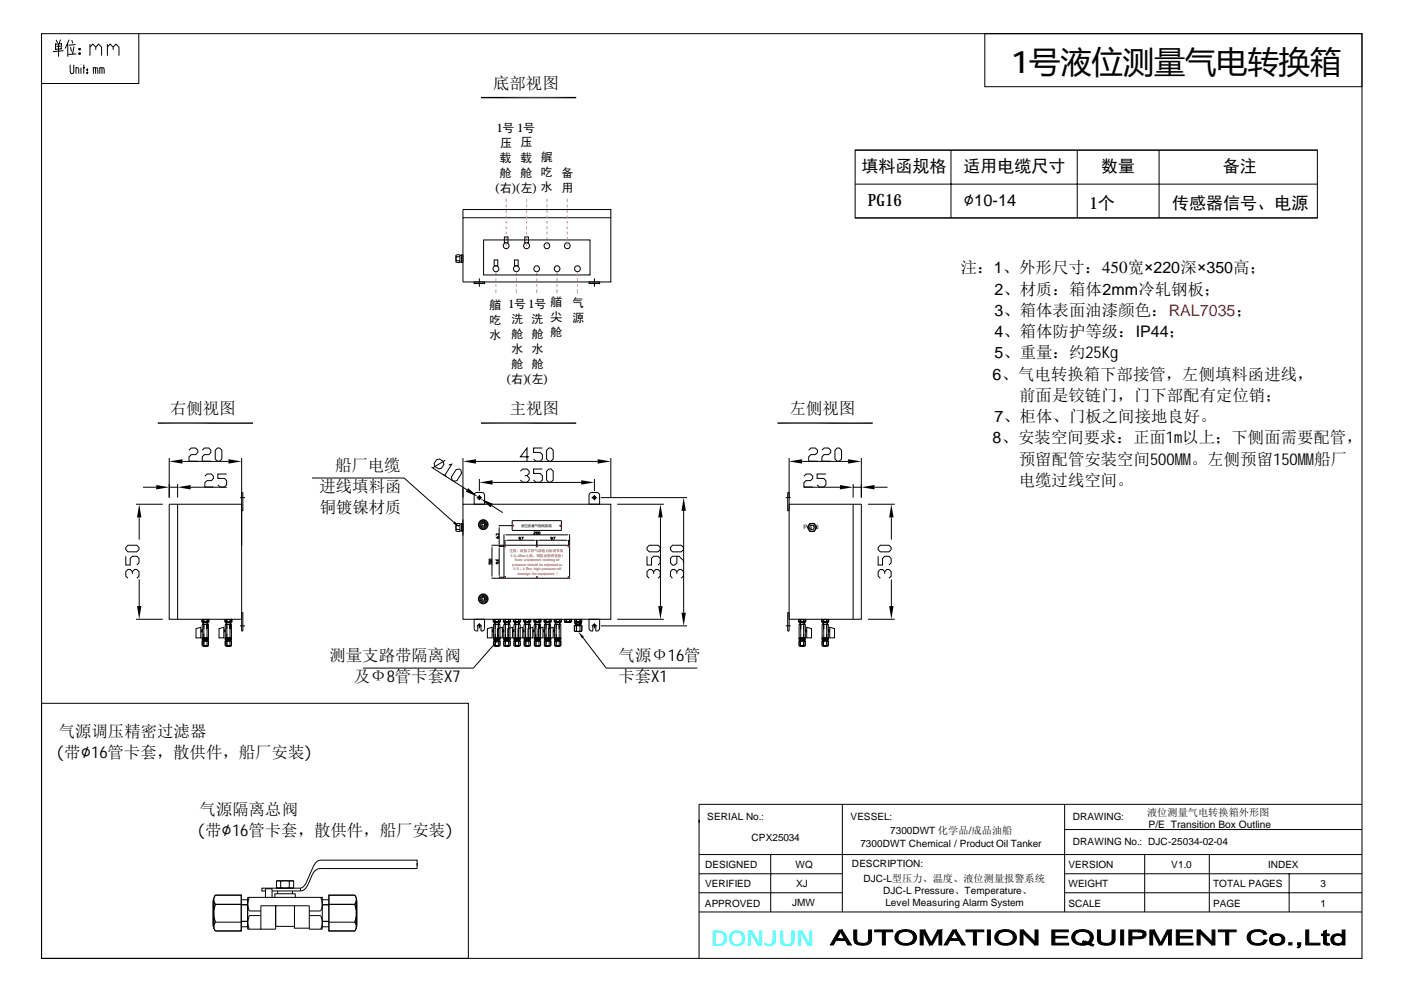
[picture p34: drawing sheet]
<svg xmlns="http://www.w3.org/2000/svg" width="297mm" height="210mm" viewBox="0 0 297 210" stroke-linecap="round" stroke-linejoin="round" font-family="sans-serif">
<defs><g id="words">
<text font-size="6.6" x="213.9" y="15.4">1号液位测量气电转换箱</text>
<text font-size="4.6" fill="#0ff" x="150.4" y="200.1">DONJUN</text>
<text font-size="3.9" x="203.8" y="43.7">∅10-14</text>
<g font-size="3.6">
<text x="182.2" y="36.5">填料函规格</text>
<text x="203.9" y="36.4">适用电缆尺寸</text>
<text x="233" y="36.3">数量</text>
<text x="258.7" y="36.5">备注</text>
<text x="183.6" y="43.7">PG16</text>
<text x="230.5" y="44.1">1个</text>
<text x="248" y="44.1">传感器信号、电源</text>
</g>
<g font-size="3.5">
<text x="104.3" y="18.8">底部视图</text>
<text x="203.3" y="57.8">注：1、外形尺寸：450宽×220深×350高；</text>
<text x="36" y="87.6">右侧视图</text>
<text x="107.9" y="87.6">主视图</text>
<text x="167.1" y="87.6">左侧视图</text>
<text x="215.6" y="84.8">前面是铰链门，门下部配有定位销；</text>
<text x="70.9" y="99.6">船厂电缆</text>
<text x="215.5" y="98.4">预留配管安装空间500MM。左侧预留150MM船厂</text>
<text x="67.6" y="104.1">进线填料函</text>
<text x="215.5" y="102.9">电缆过线空间。</text>
<text x="67.6" y="108.6">铜镀镍材质</text>
<text x="69.7" y="139.8">测量支路带隔离阀</text>
<text x="130.9" y="139.8">气源Ф16管</text>
<text x="74.9" y="144.4">及Ф8管卡套X7</text>
<text x="130.8" y="144.4">卡套X1</text>
<text x="12.4" y="155.8">气源调压精密过滤器</text>
<text x="11.8" y="160.4">(带∅16管卡套，散供件，船厂安装)</text>
<text x="42.2" y="172.4">气源隔离总阀</text>
<text x="41.6" y="176.9">(带∅16管卡套，散供件，船厂安装)</text>
</g>
<g font-size="3.4">
<text x="210.4" y="62.3">2、材质：箱体2mm冷轧钢板；</text>
<text x="210.4" y="66.8">3、箱体表面油漆颜色：RAL7035；</text>
<text x="210.4" y="71.3">4、箱体防护等级：IP44；</text>
<text x="210.4" y="75.8">5、重量：约25Kg</text>
<text x="210" y="80.3">6、气电转换箱下部接管，左侧填料函进线，</text>
<text x="210.4" y="89.3">7、柜体、门板之间接地良好。</text>
<text x="210" y="93.8">8、安装空间要求：正面1m以上；下侧面需要配管，</text>
</g>
<g font-size="2.5">
<text x="105.1" y="28">1号 1号</text>
<text x="105.8" y="34.3">载</text>
<text x="105.9" y="31">压</text>
<text x="110.1" y="34.2">载</text>
<text x="110.2" y="31">压</text>
<text x="114.5" y="34.1">艉</text>
<text x="104.5" y="40.6">(右)(左) 水</text>
<text x="105.8" y="37.4">舱</text>
<text x="110.1" y="37.4">舱</text>
<text x="114.4" y="37.3">吃</text>
<text x="118.8" y="37.4">备</text>
<text x="118.9" y="40.5">用</text>
<text x="103.6" y="65.3">艏 1号 1号 艏</text>
<text x="121.1" y="65">气</text>
<text x="103.5" y="68.5">吃</text>
<text x="103.6" y="71.6">水</text>
<text x="108.2" y="68.4">洗</text>
<text x="108.2" y="71.6">舱</text>
<text x="112.5" y="68.3">洗 尖</text>
<text x="112.5" y="71.5">舱 舱</text>
<text x="121.1" y="68.2">源</text>
<text x="108.2" y="74.8">水</text>
<text x="108.2" y="77.9">舱</text>
<text x="112.5" y="74.7">水</text>
<text x="112.5" y="77.8">舱</text>
<text x="107" y="81.1">(右)(左)</text>
</g>
<g font-size="2.2">
<text x="242.7" y="172.6">液位测量气电转换箱外形图</text>
<text x="243" y="175.1">P/E Transition Box Outline</text>
</g>
<g font-size="2.1">
<text x="149.6" y="173.5">SERIAL No.:</text>
<text x="179.9" y="173.5">VESSEL:</text>
<text x="227" y="173.5">DRAWING:</text>
<text x="159" y="177.9">CPX25034</text>
<text x="182" y="179.1">7300DWT Chemical / Product Oil Tanker</text>
<text x="188.3" y="176.5">7300DWT 化学品/成品油船</text>
<text x="227" y="178.8">DRAWING No.: DJC-25034-02-04</text>
<text x="149.2" y="183.7">DESIGNED</text>
<text x="168.3" y="183.7">WQ</text>
<text x="180.2" y="183.5">DESCRIPTION:</text>
<text x="226" y="183.7">VERSION</text>
<text x="247.8" y="183.7">V1.0</text>
<text x="268.3" y="183.7">INDEX</text>
<text x="149.1" y="191.8">APPROVED</text>
<text x="149.2" y="187.8">VERIFIED</text>
<text x="167.6" y="191.6">JMW</text>
<text x="168.5" y="187.7">XJ</text>
<text x="182.7" y="186.6">DJC-L型压力、温度、液位测量报警系统</text>
<text x="186.8" y="189.1">DJC-L Pressure、Temperature、</text>
<text x="187.3" y="191.7">Level Measuring Alarm System</text>
<text x="226" y="191.8">SCALE</text>
<text x="226" y="187.8">WEIGHT</text>
<text x="256.7" y="191.8">PAGE</text>
<text x="256.7" y="187.8">TOTAL PAGES</text>
<text x="279.4" y="191.8">1</text>
<text x="279.4" y="187.8">3</text>
</g>
<text font-size="1.3" x="170" y="112">PG16</text>
<g font-size=".8" fill="#f00">
<text x="107.8" y="116.9">注意：设备工作气源压力应调节到</text>
<text x="108" y="117.9">3.5~4Bar之间，高压会损坏设备！</text>
<text x="108.4" y="119.7">pressure should be adjusted to</text>
<text x="108.9" y="118.8">Note: equipment working air</text>
<text x="108.7" y="120.7">3.5 ~ 4 Bar, high pressure will</text>
<text x="109.5" y="121.6">damage the equipment ！</text>
</g>
<text font-size=".7" x="110.3" y="111.5">液位测量气电转换箱</text>
</g></defs>
<g fill="none" stroke="#000" stroke-width=".21">
<path d="M8.8 7.1h279.3v195.7h-279.3zM11.8 9.2v1.4M11.9 8.4l.3 .7M12.4 9.3v2.7M12.8 8.4l-.3 .8M12.8 9.8h-.9M13 9.2l-1.2 .2M13 9.2l-.1 1.1M13.1 10.3l-1.3 .1M13.4 10.7l-2.2 .2M14.3 9.2v2.8M14.6 8.4l-.8 1.9"/>
<path d="M14.8 13.7v1.4l.3 .5h.1l.4-.3v-1.6M14.9 10l.2 .9M15.2 8.5l.2 .7M15.6 9.8l-.2 1.6M16 9.4l-1.4 .2M16.1 15.6v-1.3l.5 .2 .1 1.1M16.2 11.4l-1.7 .1M16.7 11.2h.3v.2h-.3zM16.7 10.3h.3v.2h-.3zM16.7 11.3h.2v.1h-.2zM16.7 10.3h.2v.2h-.2zM16.8 10.3l.1 .1z"/>
<path d="M16.9 10.4h.1M16.8 11.3l.1 .1zM16.9 11.4h.1M17.1 13.7v.1M17.1 14.3v1.3M17.6 14.3h.4M17.7 13.7v1.9M18.4 15.3l.2 .1-.1 .1zM18.4 15.4l.1-.1v.2zM18.4 14.7h.2l-.1 .2zM18.4 14.7h.1v.1zM18.5 15.4h.1"/>
<path d="M18.5 14.7h.1M19 10l.6-.7 .7 .7v.6M19 9.3v2.5M19.8 15.6v-1.3l.8 .1 .1 1.2M20.2 14.3v1.3M20.3 10l.6-.7 .6 .7v1.8M21.1 15.6v-1.3l.8 .1 .1 1.2M21.6 14.3v1.3M22.7 10l.6-.7 .6 .7v.6M22.7 9.3v2.5M23.9 10l.6-.7 .7 .7v1.8M29.4 7.1v10.6h-20.6"/>
<path d="M208.4 7.1h79.7v11.2h-79.7zM97.9 44.3h31.3v15.4h-31.3zM97.9 46.1h31.3M100.3 59.7h2.2v.3h-2.2zM101.4 58.9v1.8M106.7 50.1h.8v1.3h-.8zM108.9 55h.7v1.2h-.7zM111 50.1h.8v1.3h-.8zM124.6 59.7h2.3v.3h-2.3zM125.8 58.9v1.8M97.9 96.9v9.8M100.7 97.6h25.7"/>
<path d="M110.1 99.7l.5-.5h.9l.5 .5v.5l-.5 .4h-.5M112 96.7h-1.9l1.4-1.9v2.8M114.8 94.8h-1.9v.9h1.4l.5 .5v.9l-.5 .5h-.9l-.5-.5M114.8 99.2h-1.9v1h1.4l.5 .4v1l-.5 .4h-.9l-.5-.4M115.6 95.3l.5-.5h.5l.4 .5v1.8l-.4 .5h-.5l-.5-.5zM116.1 99.2h.5l.4 .5v1.9l-.4 .4h-.5l-.5-.4v-1.9zM129.2 96.9v8.4M166.9 96.9v8.4M169.7 97.6h9.7M171.1 95.3l.5-.5h.9l.5 .5v.4l-.5 .5h-.9l-.5 .5v.9h1.9M173.9 95.3l.5-.5h.9l.5 .5v.4l-.5 .5h-.9l-.5 .5v.9h1.9M176.6 95.3l.5-.5h.5l.4 .5v1.8l-.4 .5h-.5l-.5-.5z"/>
<path d="M182.2 96.9v8.4M97.9 106.7h31.3v24.3h-31.3zM97.9 109.9v3.4M100.4 104.5l.5-.3 1.4 .1 .2 .4v2h-2.2zM100.9 105.3h1.1M101.2 105.1l.2-.1 .2 .1 .2 .2-.2 .3h-.4zM101.4 101.4v2.5M101.4 104.7v1.1M104.2 102.1h18.8M108.4 110.2h10.2l.2 .1v1.8l-.1 .1h-10.3zM111.5 100.6l.5 .5v.5l-.5 .4h-.9l-.5-.4M124.9 104.3l1.4-.1 .5 .3 .1 2.2h-2.3v-2z"/>
<path d="M125.2 105.3h1.1M125.5 105.1l.3-.1 .2 .1v.5h-.5zM125.8 101.4v2.5M125.8 104.7v1.1M127.1 105.3h18.3M130.6 106.7h9.8M136.9 115.8l.5-.4h1.8l.5 .4v.5l-.5 .5h-1.8l-.5-.5zM136.9 117.7v1.9h.9v-1.4l.5-.5h.9l.5 .5v.9l-.5 .5M139.7 109.5v18.7M142.3 115.4h1.8l.5 .4v.5l-.5 .5h-1.8l-.5-.5v-.5zM143.2 117.7v1.4l-.5 .5h-.4l-.5-.5v-.9l.5-.5h1.4l.9 .9v.5M144.6 108.1v21.5"/>
<path d="M166.9 106.7h15.3v24.3h-15.3zM170 103.1h7.7M170.1 100.8l.4-.5h1l.4 .5v.4l-.4 .5h-1l-.4 .4v1h1.8M174.7 100.3h-1.8v.9h1.4l.4 .5v.9l-.4 .5h-1l-.4-.5M180.5 102.4v2.9M180.5 106.7v24.3M180.5 103.1h1.7M183.6 106.7h5.7M185 103.1h2.8M188.6 109.5v18.7M100.3 131h2.2v2a.6 .6 0 0 1-.7 .5v-1.1l-.4-.3-.2 .1-.1 .2v1.1a.6 .6 0 0 1-.8-.5zM100.9 132.4h1.1"/>
<path d="M101.4 131.9v1.1M106.3 133.3h.3v.4h-.3zM106.3 133.3v-.6l-1 .3v2h1v-1.3M106.5 131v.5h1.5M106.6 135h1.3v.4h-1.2h-.1zM106.6 136.6v-.9h1.3v.9h-.3M106.6 136.6h.3M106.6 136.6l.2 .1M106.6 135h.3M106.8 135.7v-.3h1v.3M106.8 136.7h1M106.8 135.1h1"/>
<path d="M106.8 131.7v.4M106.8 135.1h.9zM106.9 131.1v.4h-.4M106.9 131.1h.7v.5h-.7zM106.9 136.6v-.9v.9h.7M106.9 136.6h.7M106.9 136.6l.8 .1M106.9 134v1h1M106.9 135h.7M106.9 132.2h-.3v2.8h.3M106.9 132.2h1M106.9 131.1l-.3-.1v.7"/>
<path d="M106.9 131.6l-.3 .1M106.9 131.5v.6M106.9 132.2v3.2M107 135.4v.3M107.6 135.4v.3M107.6 135.7v.9zM107.6 135v.4zM107.6 134v1zM107.6 131.1l.3-.1v.7h-1.3M107.6 135h.3M107.6 133.1v-.9v1.8M107.6 131.5v.4"/>
<path d="M107.6 135h.1M107.6 131.1v.4M107.6 131.7v.4M107.8 131.7v.4M107.9 132.2h-1v.9M107.9 132.2v2.8M108 131v.5h-1.1M108.4 133.3h.3v.4h-.3zM108.4 133.3v-.6l-1 .3v2h1v-1.3M108.6 131v.5M108.7 131.5h1.4M108.7 135h1.4v.4h-1.3z"/>
<path d="M108.7 135h.4M108.9 135.7v-.3h1v.3M108.9 136.7h1M108.9 135.1h1M108.9 131.7v.4M109 135.1h.8zM109 131.1v.4h-.4M109 131.5v.6M109.1 131.1h.6v.5h-.6zM109.1 136.6h-.4v-.9h1.4v.9h-.4M109.1 135.7v.9h.6M109.1 136.6h.6"/>
<path d="M109.1 134v1h1M109.1 135h1M109.1 132.2h-.4v2.8h.4M109.1 132.2h1M109.1 131.1l-.4-.1v.7M109.1 131.6l-.4 .1M109.1 132.2v4.4M109.7 135.7v.9zM109.7 135v.4zM109.7 134v1zM109.7 131.1l.4-.1v.7h-1.4M109.7 133.1v-.9v1.8"/>
<path d="M109.7 135.4v.3M109.8 131.1v.4M109.8 131.5v.6M109.9 131.7v.4M110.1 132.2h-1v.9M110.1 132.2v2.8M110.1 131v.5h-1.1M110.6 133.3h.3v.4h-.3zM110.6 133.3v-.6l-1 .3v2h1v-1.3M110.8 131v.5h.4v-.4M110.8 131.5h1.5M110.9 135h.3"/>
<path d="M110.9 135h1.3v.4h-1.2zM111 135.1h1M111 131.7v.4M111.1 135.7v-.3h.9v.3M111.1 136.7h.9M111.1 135.1h.9zM111.2 131.1h.7v.5h-.7zM111.2 134v1h1M111.2 135h1M111.2 132.2h-.3v2.8h.3M111.2 132.2h1M111.2 131.1l-.3-.1v.7"/>
<path d="M111.2 131.6l-.3 .1M111.2 131.5v.6M111.2 132.2v2.8M111.2 136.6h-.3v-.9h1.3v.9h-.3M111.2 135.7v.9h.7M111.2 136.6h.7M111.2 135v1.6M111.8 135.4v.3M111.9 135.7v.9zM111.9 135v.4zM111.9 134v1zM111.9 131.1l.3-.1v.7h-1.3"/>
<path d="M111.9 133.1v-.9v1.8M111.9 131.1v.4M111.9 131.5v.6M112 131.7v.4M112.2 132.2h-1v.9M112.2 132.2v2.8M112.3 131v.5h-1.1M112.9 131v.5h1.6M113.3 131.1v.4h-.4M113.4 131.1h.6v.5h-.6zM113.4 131.1l-.3-.1v.7M113.4 131.6l-.3 .1"/>
<path d="M114 131.1l.4-.1v.7h-1.3M114.1 131.1v.4M114.5 131v.5h-1.2M115.1 131v.5h1.5M115.5 131.1v.4h-.4M115.5 131.1h.7v.5h-.7zM115.5 131.1l-.3-.1v.7M115.5 131.6l-.3 .1M116.2 131.1l.3-.1v.7h-1.3M116.2 131.1v.4M116.6 131v.5h-1.1M117.2 131v.5h1.6"/>
<path d="M117.6 131.1v.4h-.4M117.7 131.1h.6v.5h-.6zM117.7 131.1l-.4-.1v.7M117.7 131.6l-.4 .1M118.3 131.1l.4-.1v.7h-1.4M118.4 131.1v.4M118.8 131v.5h-1.2M119.4 131v.5h1.5M119.8 131.1v.4h-.4M119.8 131.1h.7v.5h-.7zM119.8 131.1l-.3-.1v.7M119.8 131.6l-.3 .1"/>
<path d="M120.5 131.1l.3-.1v.7h-1.3M120.6 131.1v.4M120.9 131v.5h-1.1M121.6 131v.5h1.5M121.7 131.7h1.3v.3l-1.2 .1zM121.7 133.6h1.2M121.8 132.1h1M121.8 131.7v.6M121.9 131.1v.4h-.3M121.9 133.5h-.4v-1.1h1.6v1.1h-.4M121.9 133.5v-1.1v1.1h.8M121.9 133.5h.8"/>
<path d="M121.9 131.5v.6M122 131.1h.7v.5h-.7zM122 131.1l-.3-.1v.7M122 131.6l-.3 .1M122 132.1v.2M122.6 132.1v.2M122.7 131.7v.3zM122.7 131.1l.3-.1v.7h-1.3M122.7 131.5v.6M122.7 132.4v1.1zM122.7 131.1v.4M122.8 131.7v.6"/>
<path d="M123.1 131v.5h-1.2M124.6 131h2.3v2a.66 .66 0 0 1-.8 .5v-1.1l-.3-.3-.3 .1-.1 .2v1.1a.66 .66 0 0 1-.8-.5zM125.2 132.4h1.1M125.8 131.9v1.1M127.1 132.4h18.3M130.6 131h9.8M138.3 121.4v-.4l-.5-.5h-.4l-.5 .5v.9l.5 .5M138.3 121l.5-.5h.4l.5 .5v.9l-.5 .5M143.2 121.4v-.4l-.5-.5h-.4l-.5 .5v.9l.5 .5M143.2 121l.5-.5h.4l.5 .5v.9l-.5 .5M183.6 131h5.7"/>
<circle cx="107.1" cy="52" r=".63"/>
<circle cx="109.2" cy="56.9" r=".64"/>
<circle cx="111.4" cy="52" r=".64"/>
<circle cx="113.5" cy="56.9" r=".63"/>
<circle cx="115.7" cy="52" r=".63"/>
<circle cx="117.8" cy="56.9" r=".63"/>
<circle cx="120" cy="52" r=".63"/>
<circle cx="122.2" cy="56.9" r=".63"/>
</g>
<path d="M101.8 89.5h20.1" fill="none" stroke="#000" stroke-width=".3"/>
<g fill="none" stroke="#f00" stroke-width=".21">
<path d="M108.4 111.2h.3M108.6 111.1v.3M118.4 111.2h.3M118.5 111.1h.1v.2h-.1zM118.6 111.1v.3"/>
<circle cx="108.6" cy="111.2" r=".12"/>
</g>
<g fill="#000">
<path d="M97.9 97.6l2.8-.4v.9zM126.4 97.2l2.8 .4-2.8 .5zM166.9 97.6l2.8-.4v.9zM179.4 97.2l2.8 .4-2.8 .5zM101.4 102.1l2.8-.5v.9zM123 101.6l2.8 .5-2.8 .4zM139.7 106.7l.5 2.8h-.9zM144.6 105.3l.5 2.8h-.9zM177.7 102.6l2.8 .5-2.8 .5zM182.2 103.1l2.8-.5v1zM188.6 106.7l.4 2.8h-.9zM139.3 128.2h.9l-.5 2.8z"/>
<path d="M144.2 129.6h.9l-.5 2.8zM188.1 128.2h.9l-.4 2.8z"/>
</g>
<g fill="#fff">
<path d="M185.5 114.2l3.3 8.4h-3.3z"/>
<path d="M185.5 114.2h3.3v8.4z"/>
</g>
<g fill="none" stroke="#000" stroke-width=".21">
<path d="M35.8 96.9v8.4M38.6 97.6h9.7M40 95.3l.5-.5h.9l.5 .5v.4l-.5 .5h-.9l-.5 .5v.9h1.9M42.8 95.3l.5-.5h.9l.4 .5v.4l-.4 .5h-.9l-.5 .5v.9h1.8M45.5 95.3l.5-.5h.5l.4 .5v1.8l-.4 .5h-.5l-.5-.5zM51.1 96.9v8.4M28.8 106.7h5.6M29.4 109.5v18.7M30.3 103.1h2.7M35.8 106.7h15.3v24.3h-15.3zM35.8 103.1h1.8M37.6 102.4v2.9"/>
<path d="M37.6 106.7v24.3M40.3 103.1h7.7M43.3 100.8l.5-.5h.9l.5 .5v.4l-.5 .5h-.9l-.5 .4v1h1.9M47.9 100.3h-1.8v.9h1.4l.4 .5v.9l-.4 .5h-.9l-.5-.5M166.2 105.3h1.1M166.7 104.2h.2v3.8h-.2zM185.8 115.8l.5-.4h1.8l.4 .4v.5l-.4 .5h-1.8l-.5-.5zM185.8 117.7v1.9h.9v-1.4l.5-.5h.9l.4 .5v.9l-.4 .5M28.8 131h5.6M166.2 132.4h1.1M166.7 129.6h.2v3.9h-.2zM168.9 131v.5h.5"/>
<path d="M168.9 131.5h1.6M169.1 135h1.3v.4h-1.3zM169.1 135h.9M169.1 132.2h.9v.9M169.1 132.2h.9M169.1 132.2v2.8M169.2 135.7v-.3h1v.3M169.2 136.7h1M169.2 135.1h1M169.2 131.7v.4M169.3 135.1h.8zM169.4 135.7v.9z"/>
<path d="M169.4 135v.4zM169.4 131.5h.7M169.4 136.6h-.3v-.9h1.3v.9h-.4M169.4 136.6h.6M169.4 131.1v.4M169.4 131.5v.6M169.4 135h.1M169.4 134v1zM169.4 131.1v.5l1 .1M169.4 133.1v-.9v1.8M169.4 135.4v.3M170 131.1l-.9-.1v.7h1.3"/>
<path d="M170 135.7v.9h-.6M170 134v1h-.9M170 135h.4M170 132.2h.4v2.8h-.4M170 131.1l.4-.1v.7M170 131.1v.5M170 132.2v4.4M170.1 131.5v.6M170.2 131.7v.4M170.4 133.3h.3v.4h-.3zM170.5 131v.5h-.4v-.4M170.7 133.3v-.6l1 .3v2h-1v-1.3"/>
<path d="M173.8 131v.5h.4M173.9 135h1.3v.4h-1.2zM173.9 135h1M173.9 132.2h1v.9M173.9 132.2h1M173.9 132.2v2.8M174.1 135.7v-.3h1v.3M174.1 136.7h1M174.1 135.1h1M174.1 131.7v.4M174.2 135.1h.8zM174.2 135.7v.9z"/>
<path d="M174.2 135v.4zM174.2 131.5h.7M174.2 136.6h-.3v-.9h1.3v.9h-.3M174.2 136.6h.7M174.2 131.1v.4M174.2 131.5v.6M174.2 135h.1M174.3 134v1zM174.3 131.1v.5l.9 .1M174.3 133.1v-.9v1.8M174.3 135.4v.3M174.9 131.1l-1-.1v.7h1.3"/>
<path d="M174.9 135.7v.9h-.7M174.9 134v1h-1M174.9 135h.3M174.9 132.2h.3v2.8h-.3M174.9 131.1l.3-.1v.7M174.9 131.1v.5M174.9 132.2v4.4M174.9 131.1v.4h.4M174.9 131.5v.6M175.1 131.7v.4M175.2 133.3h.3v.4h-.3zM175.3 131v.5h-1.5"/>
<path d="M175.5 133.3v-.6l1.1 .3v2h-1.1v-1.3M187.2 121.4v-.4l-.5-.5h-.4l-.5 .5v.9l.5 .5M187.2 121l.4-.5h.5l.4 .5v.9l-.4 .5"/>
</g>
<path d="M35.8 97.6l2.8-.4v.9zM48.3 97.2l2.8 .4-2.8 .5zM29.4 106.7l.5 2.8h-.9zM33 102.6l2.8 .5-2.8 .5zM37.6 103.1l2.7-.5v1zM29 128.2h.9l-.5 2.8z" fill="#000"/>
<g fill="#fff">
<path d="M26.4 114.2l3.3 8.4h-3.3z"/>
<path d="M26.4 114.2h3.3v8.4z"/>
</g>
<g fill="none" stroke="#000" stroke-width=".21">
<path d="M180.9 31.8h97.8v14.3h-97.8zM180.9 31.8h97.8M180.9 39h97.8M201.2 31.8v14.3M227.9 31.8v14.3M245.2 31.8v14.3M96.5 54.1v1.2M96.6 53.9h.7v1.7h-.7l-.1-.2 .1-.2-.1-1.2zM96.6 55.2h.7M96.6 54.3h.7M97.3 54h.3M97.3 55.5h.3"/>
<path d="M97.6 53.9h.3v1.7h-.3zM102.3 50.8h22.5v7.4h-22.5zM104.5 55h.8v1.2h-.8zM180.9 46.1h97.8M91.3 98.9l7.5 4.7M92.4 97.3l.6-.2 .8 .5 .1 .7-.5 .8-.6 .1-.8-.5-.2-.6zM94.2 97.4l-2.6 1.6M94.9 98.4l.7-.2-1.5 2.4M96.5 99.4l.6-.2 .4 .3 .1 .6-.9 1.6-.7 .1-.3-.2-.2-.7zM26.6 115.8l.5-.4h1.8l.5 .4v.5l-.5 .5h-1.8l-.5-.5zM26.6 117.7v1.9h.9v-1.4l.5-.5h.9l.5 .5v.9l-.5 .5M50.8 105.3h1"/>
<path d="M51.1 108h.3v-3.8h-.3v11.3M66 101.1h19.5l10.5 9.4M93.7 100.3l.8 .6M96.5 111v1.2M96.6 110.8h.7v1.7h-.7l-.1-.2 .1-.3-.1-1.1zM96.6 112h.7M96.6 111.2h.7M97.3 110.9h.3M97.3 112.3h.3M97.6 110.8h.3v1.7h-.3zM101.1 105.1l.6 .4M102 110.8h.5v.5h-.5z"/>
<path d="M103.4 118.8h.5l.1 .2-.4 .1zM103.6 118.3h.3l.1 .2-.4 .1-.2-.1zM104 115.4h2.6M104 119.3h-.6l.2 .1M104 107l2.4 1.5M104 119.2v.2M104.1 115.8v6.1M105 113.6l.2 .3h.2v-.4l-.1 .1v.3M105.3 119l-.1 .3-.2-.1 .1-.2h.3l.1 .2M105.3 113.1l-.2-.1v.3M105.3 113h.2l-.1 .3M105.4 118.4v.4l-.4-.3h.5"/>
<path d="M105.5 115.6h1.1M105.5 111.2h2.9M105.6 111.6v3.6M105.6 116v5.7M106.6 115.4h13.9v7h-13.9zM106.6 113.1v2.2M106.8 114.2v1.2M107 113.2h13.1M107.3 114.3h5.8M110.1 114h-.3v-.3l.3 .1v.3l-.3 .1M110.3 113.7h.4l-.3 .5M112.9 112.6h.4l-.4 .3v.2h.4"/>
<path d="M113.5 112.6h.3l-.1 .5-.2-.1zM113.6 114.2v1.2M113.9 112.6h.3l-.1 .5-.2-.1zM114 114.3h5.9M116.9 114h-.3v-.3l.3 .1v.3l-.3 .1M117 113.7h.4l-.3 .5M120.3 114.2v1.2M120.5 113.1v2.2M171.3 110.8h1l.4 .8-.4 .9h-1l-.5-.9zM28 121.4v-.4l-.5-.5h-.4l-.5 .5v.9l.5 .5M28 121l.5-.5h.4l.5 .5v.9l-.5 .5M42.5 133.3h.3v.4h-.3z"/>
<path d="M42.5 133.3v-.6l-1 .3v2h1v-1.3M42.7 131v.5h1.5M42.8 135h1.3v.4h-1.2h-.1zM42.8 135h.3M43 135.7v-.3h1v.3M43 136.7h1M43 135.1h1M43 131.7v.4M43 135.1h.9zM43.1 131.1v.4h-.4M43.1 131.5v.6M43.1 131.1h.7v.5h-.7z"/>
<path d="M43.1 136.6h-.3v-.9h1.3v.9h-.3M43.1 136.6v-.9v.9h.7M43.1 136.6h.7M43.1 134v1h1M43.1 135h.7M43.1 132.2h-.3v2.8h.3M43.1 132.2h1M43.1 131.1l-.3-.1v.7M43.1 131.6l-.3 .1M43.1 132.2v3.2M43.2 135.4v.3M43.8 135.4v.3"/>
<path d="M43.8 135.7v.9zM43.8 135v.4zM43.8 134v1zM43.8 131.1l.3-.1v.7h-1.3M43.8 135h.3M43.8 133.1v-.9v1.8M43.8 131.5v.6M43.8 135h.1M43.8 131.1v.4M44 131.7v.4M44.1 132.2h-1v.9M44.1 132.2v2.8"/>
<path d="M44.2 131v.5h-1.1M47.4 133.3h.3v.4h-.3zM47.4 133.3v-.6l-1.1 .3v2h1.1v-1.3M47.6 131v.5h1.5M47.7 135h1.3v.4h-1.2h-.1zM47.7 135h.3M47.8 135.7v-.3h1v.3M47.8 136.7h1M47.8 135.1h1M47.8 131.7v.4M47.9 135.1h.9zM47.9 131.1v.4h-.3"/>
<path d="M47.9 131.5v.6M48 131.1h.7v.5h-.7zM48 136.6h-.3v-.9h1.3v.9h-.3M48 136.6v-.9v.9h.7M48 136.6h.7M48 134v1h1M48 135h.7M48 132.2h-.3v2.8h.3M48 132.2h1M48 131.1l-.3-.1v.7M48 131.6l-.3 .1M48 132.2v3.2"/>
<path d="M48 135.4v.3M48.6 135.4v.3M48.7 135.7v.9zM48.7 135v.4zM48.7 134v1zM48.7 131.1l.3-.1v.7h-1.3M48.7 135h.3M48.7 133.1v-.9v1.8M48.7 131.5v.6M48.7 135h.1M48.7 131.1v.4M48.8 131.7v.4"/>
<path d="M49 132.2h-1v.9M49 132.2v2.8M49.1 131v.5h-1.2M50.8 132.4h1M51.1 129.6h.3v3.9h-.3zM102 126.5h.5v.5h-.5zM104 122.4h2.6M104.1 133.3h.3v.4h-.3zM104.1 133.3v-.6l-1 .3v2h1v-1.3M104.3 131v.5h1.6M104.4 135h.4M104.5 135h1.3v.4h-1.3z"/>
<path d="M104.6 135.1h1M104.6 131.7v.4M104.6 135.7v-.3h1v.3M104.6 136.7h1M104.7 135.1h.8zM104.7 131.1v.4h-.4M104.8 131.1h.6v.5h-.6zM104.8 134v1h1M104.8 135h1M104.8 132.2h-.4v2.8h.4M104.8 132.2h1M104.8 131.1l-.3-.1v.7"/>
<path d="M104.8 131.6l-.3 .1M104.8 131.5v.6M104.8 132.2v4.4M104.8 136.6h-.3v-.9h1.3v.9h-.4M104.8 135.7v.9h.6M104.8 136.6h.6M105.1 135.8l-5 5.6h-23.3M105.3 133v2M105.4 135.4v.3M105.4 135.7v.9zM105.4 135v.4zM105.4 134v1z"/>
<path d="M105.4 131.1l.4-.1v.7h-1.3M105.4 133.1v-.9v1.8M105.5 131.1v.4M105.5 131.5v.6M105.5 122.1h1.1M105.6 131.7v.4M105.8 132.2h-1v.9M105.8 132.2v2.8M105.9 131v.5h-1.2M112.7 133.3h.3v.4h-.3zM112.7 133.3v-.6l-1 .3v2h1v-1.3M113 135h.4"/>
<path d="M113.1 135h1.3v.4h-1.3zM113.2 135.1h1M113.2 131.7v.4M113.2 135.7v-.3h1v.3M113.2 136.7h1M113.3 135.1h.8zM113.4 134v1h1M113.4 135h1M113.4 132.2h-.4v2.8h.4M113.4 132.2h1M113.4 131.7v.4M113.4 132.2v2.8"/>
<path d="M113.4 136.6h-.3v-.9h1.3v.9h-.4M113.4 135.7v.9h.6M113.4 136.6h.6M113.4 135v1.6M113.9 133v2M114 135.4v.3M114 135.7v.9zM114 135v.4zM114 134v1zM114 133.1v-.9v1.8M114.1 131.7v.4M114.2 131.7v.4"/>
<path d="M114.4 132.2h-1v.9M114.4 132.2v2.8M114.9 133.3h.3v.4h-.3zM114.9 133.3v-.6l-1 .3v2h1v-1.3M115.2 135h1.3v.4h-1.2h-.1zM115.2 136.6v-.9h1.3v.9h-.3M115.2 136.6h.3M115.2 136.6l.2 .1M115.2 135h.3M115.3 135.7v-.3h1.1v.3M115.3 136.7h1.1M115.3 135.1h1.1"/>
<path d="M115.3 131.7v.4M115.4 135.1h.9zM115.5 136.6v-.9v.9h.7M115.5 136.6h.7M115.5 136.6l.8 .1M115.5 134v1h1M115.5 135h.7M115.5 132.2h-.3v2.8h.3M115.5 132.2h1M115.5 131.7v.4M115.5 132.2v3.2M115.6 135.4v.3"/>
<path d="M116.1 135.4v.3M116.2 135.7v.9zM116.2 135v.4zM116.2 134v1zM116.2 135h.3M116.2 133.1v-.9v1.8M116.2 135h.1M116.2 131.7v.4M116.4 131.7v.4M116.5 132.2h-1v.9M116.5 132.2v2.8M117 133.3h.3v.4h-.3z"/>
<path d="M117 133.3v-.6l-1 .3v2h1v-1.3M117.3 135h1.3v.4h-1.2zM117.3 135h.4M117.5 135.7v-.3h1v.3M117.5 136.7h1M117.5 135.1h1M117.5 131.7v.4M117.6 135.1h.8zM117.6 131.7v.4M117.7 136.6h-.4v-.9h1.3v.9h-.3M117.7 135.7v.9h.6M117.7 136.6h.6"/>
<path d="M117.7 134v1h.9M117.7 135h.9M117.7 132.2h-.4v2.8h.4M117.7 132.2h.9M117.7 132.2v4.4M118.3 135.7v.9zM118.3 135v.4zM118.3 134v1zM118.3 133.1v-.9v1.8M118.3 135.4v.3M118.3 131.7v.4M118.5 131.7v.4"/>
<path d="M118.6 132.2h-.9v.9M118.6 132.2v2.8M123.3 134.9l5 6.5h19.2M8.8 148.8h90.3v54h-90.3zM178.2 170.2v22.8M225.2 170.2v22.8M225.2 175.5h62.9M288.1 170.2h-140.2v32.6M45.1 190.9v4.7zM45.1 190.4v5.7M45.5 195.1h5.5zM45.5 195.1l-.3 .6v.7l.3 .6"/>
<path d="M45.5 191.4h5.5h-5.5l-.3 1.2v1.3l.3 1.2M45.5 191.4l-.3 1.2v1.3l.3 1.2M45.5 191.4l-.3-.7v-.7l.3-.6h5.5v7.6h-5.5M51 191.4h1.4M51 195h1.4M51 190.4h1.5M51 196.1h1.5M52.4 189.9h15.8v6.7h-2.8v-4.9h-10.2v4.9h-2.8zM52.7 189.9a3.2 3.2 0 0 0 0 2.9h2.5M55.2 193.7h-2.5a3.2 3.2 0 0 0 0 2.9M56.2 189.9v-1.8h1.4v1.8M57.6 188.5h6"/>
<path d="M58.2 189.9v-.8h4.3v.8M58.5 186.5h2.7M58.5 187.8l.5 .1 .4-.1M58.5 187.9v-1.5h3.6v1.5M58.7 188.5v.6M59.4 187.8l.6 .1 1.2-.1M59.4 186.5v1.3M61.2 186.5h.9M61.2 187.8l.5 .1 .4-.1M61.2 186.5v1.3M61.9 188.5v.6M62.3 196h-4v-4.3v4.9h-3.1"/>
<path d="M62.3 191.7v4.7h3.1M63.6 187.9h-8.2v.6h.8M65.4 193.7h2.4a3.2 3.2 0 0 1 0 2.9M66.7 182.6l.5-.4 .5-.2h20.6v1.8h-20.6a2.04 2.04 0 0 0-1.7 1.3 6.7 6.7 0 0 1-1.6 3.1l-.8 .3v-.6a2.03 2.03 0 0 0 1.3-1.4zM67.8 189.9a3.2 3.2 0 0 1 0 2.9h-2.4M68.1 190.4h1.5M68.1 196.1h1.5M68.2 191.4h1.4M68.2 195h1.4M69.6 195.1h5.5zM75.1 195.1l.3 .6v.7l-.3 .6M75.1 191.4h-5.5h5.5l.3 1.2v1.3l-.3 1.2"/>
<path d="M75.1 191.4l.3 1.2v1.3l-.3 1.2M75.1 191.4l.3-.7v-.7l-.3-.6h-5.5v7.6h5.5M75.5 190.9v4.7zM75.5 190.4v5.7M88.3 182.6v.6M147.9 188.9h30.3M147.9 184.9h30.3M147.9 180.8h140.2M147.9 193h140.2M163.1 180.8v12.2M225.2 188.9h62.9M225.2 184.9h62.9"/>
<path d="M242.2 180.8v12.2M255.8 180.8v12.2M272.7 184.9v8.1"/>
<circle cx="104.9" cy="56.9" r=".63"/>
<circle cx="102.2" cy="111" r=".72"/>
<circle cx="102.2" cy="111" r=".54"/>
<circle cx="102.2" cy="111" r=".91"/>
<circle cx="102.2" cy="111" r="1.04"/>
<circle cx="171.8" cy="111.6" r=".82"/>
<circle cx="171.8" cy="111.6" r=".48"/>
<circle cx="102.2" cy="126.7" r=".72"/>
<circle cx="102.2" cy="126.7" r=".54"/>
<circle cx="102.2" cy="126.7" r=".91"/>
<circle cx="102.2" cy="126.7" r="1.04"/>
</g>
<path d="M101.8 20.7h20.1M33.4 89.5h20.1M164.5 89.5h20.1" fill="none" stroke="#000" stroke-width=".3"/>
<g fill="#000">
<path d="M96.2 110.3l1.1 1.3-1.5-.9zM99 103.3l2.1 1.8-2.6-1.1zM104.1 115.4l.1 .4h-.2zM101.7 105.5l2.6 1.1-.5 .8zM105.6 115.6l.1 .4h-.2zM105.5 115.2h.2l-.1 .4zM105.6 111.2l.1 .4h-.2zM106.6 113.2l.4-.1v.1zM106.8 114.3l.5-.1v.2zM113.1 114.2l.5 .1-.5 .1zM113.6 114.3l.4-.1v.2zM119.9 114.2l.4 .1-.4 .1z"/>
<path d="M120.1 113.1l.4 .1h-.4zM104 121.9h.2l-.1 .5zM104.8 135.6l1.4-1.1-.9 1.4zM105.5 121.7h.2l-.1 .4zM122.3 133.6l1.3 1.2-.5 .3z"/>
</g>
<g fill="none" stroke="#f0f" stroke-width=".21">
<path d="M104.9 57.5v.8M104.9 58.6h.1M104.9 58.9v.6M104.9 59.7v.1M107.1 42.1v.6M107.1 43h.1M107.1 43.3v.6M107.1 44.1v.1M107.1 44.5v.5M107.1 45.3h.1M107.1 45.6v.6M107.1 46.4v.1"/>
<path d="M107.1 46.8v.5M107.1 47.6h.1M107.1 47.9v.5M107.1 48.7h.1M107.1 49v.6M107.1 49.9h.1M107.1 50.2v.5M107.1 51v.1M107.1 51.3v.7M109.2 57.5v.8M109.2 58.6h.1M109.2 58.9v.6"/>
<path d="M109.2 59.7v.1M111.4 42.1v.6M111.4 43h.1M111.4 43.3v.6M111.4 44.1v.1M111.4 44.5v.5M111.4 45.3h.1M111.4 45.6v.6M111.4 46.4v.1M111.4 46.8v.5M111.4 47.6h.1M111.4 47.9v.5"/>
<path d="M111.4 48.7h.1M111.4 49v.6M111.4 49.9h.1M111.4 50.2v.5M111.4 51v.1M111.4 51.3v.7M113.6 57.5v.8M113.6 58.6h.1M113.6 58.9v.6M113.6 59.7v.1M115.7 42.1v.6M115.7 43h.1"/>
<path d="M115.7 43.3v.6M115.7 44.1v.1M115.7 44.5v.5M115.7 45.3h.1M115.7 45.6v.6M115.7 46.4v.1M115.7 46.8v.5M115.7 47.6h.1M115.7 47.9v.5M115.7 48.7h.1M115.7 49v.6M115.7 49.9h.1"/>
<path d="M115.7 50.2v.5M115.7 51v.1M115.7 51.3v.7M117.8 57.5v.8M117.8 58.6h.1M117.8 58.9v.6M117.8 59.7v.1M120 42.1v.6M120 43h.1M120 43.3v.6M120 44.1v.1M120 44.5v.5"/>
<path d="M120 45.3h.1M120 45.6v.6M120 46.4v.1M120 46.8v.5M120 47.6h.1M120 47.9v.5M120 48.7h.1M120 49v.6M120 49.9h.1M120 50.2v.5M120 51v.1M120 51.3v.7"/>
<path d="M122.2 57.5v.8M122.2 58.6h.1M122.2 58.9v.6M122.2 59.7v.1M104.9 60.1v.5M104.9 60.9h.1M104.9 61.2v.8M109.2 60.1v.5M109.2 60.9h.1M109.2 61.2v.8M113.6 60.1v.5M113.6 60.9h.1"/>
<path d="M113.6 61.2v.8M117.8 60.1v.5M117.8 60.9h.1M117.8 61.2v.8M122.2 60.1v.5M122.2 60.9h.1M122.2 61.2v.8"/>
</g>
<g fill="none" stroke="#f00" stroke-width=".21">
<path d="M106.7 115.6h.3M106.8 115.5v.3M113.4 115.6h.3M113.6 115.5v.3M120.1 115.6h.4M120.2 115.5h.2v.2h-.2zM120.3 115.5v.3M106.7 122.1h.3M106.8 121.9v.4M113.4 122.1h.3M113.6 121.9v.4M120.1 122.1h.4"/>
<path d="M120.2 122.1h.2v.1h-.2zM120.3 121.9v.4"/>
<circle cx="106.8" cy="115.6" r=".12"/>
<circle cx="113.6" cy="115.6" r=".12"/>
<circle cx="106.8" cy="122.1" r=".12"/>
<circle cx="113.6" cy="122.1" r=".12"/>
</g>
<g fill="#000" stroke="#000" stroke-width=".21">
<path d="M177.5 196.8h.7l-.4 .3-.8 1.5 1.8 .4h-1.9l-.6 1h-.6z" fill-rule="evenodd"/>
<path d="M177.8 197.1l.4-.3 1.9 3.2h-.7l-.6-1-1.8-.4h1.6z" fill-rule="evenodd"/>
<path d="M180.6 196.8h.7l.1 2.4 .4 .3 .7 .1h-1.5l-.1-.1-.3-.8z" fill-rule="evenodd"/>
<path d="M183.8 196.8h.6v2.1a1.34 1.34 0 0 1-1.4 1.1h-1.2l-.8-.4h1.9l.7-.3 .2-.4z" fill-rule="evenodd"/>
<path d="M185.1 196.8h3.8v.4h-1.6v2.8h-.6v-2.8h-1.6z" fill-rule="evenodd"/>
<path d="M189.7 197.4l.4-.4 1.5 .1a1.38 1.38 0 0 0-1.6 1.1v.4a1.47 1.47 0 0 0 1.5 1.1h1.6l-.8 .3h-1.1a1.93 1.93 0 0 1-1.9-1.4l.1-.7z" fill-rule="evenodd"/>
<path d="M190.1 197a2.7 2.7 0 0 1 3.7 .8 1.46 1.46 0 0 1-.7 1.9h-1.5a1.51 1.51 0 0 0 1.6-1.1v-.5a1.41 1.41 0 0 0-1.6-1z" fill-rule="evenodd"/>
<path d="M194.7 196.8h1l-.4 .4v2.8h-.6z" fill-rule="evenodd"/>
<path d="M195.7 196.8l1.3 2.6-.3 .6-1.4-2.8z" fill-rule="evenodd"/>
<path d="M198.4 196.8h.8l-.5 .5-1.4 2.7h-.6z" fill-rule="evenodd"/>
<path d="M198.7 197.3l.5-.5v3.2h-.5z" fill-rule="evenodd"/>
<path d="M201.6 196.8h.7l-.4 .3-.8 1.5 1.8 .4h-2l-.5 1h-.6z" fill-rule="evenodd"/>
<path d="M201.9 197.1l.4-.3 1.9 3.2h-.7l-.6-1-1.8-.4h1.7z" fill-rule="evenodd"/>
<path d="M204.4 196.8h3.7v.4h-1.5v2.8h-.7v-2.8h-1.5z" fill-rule="evenodd"/>
<path d="M208.9 196.8h.6v3.2h-.6z" fill-rule="evenodd"/>
<path d="M211 197.2l.3-.2 1.5 .1a1.32 1.32 0 0 0-1.6 1.7 1.38 1.38 0 0 0 1.4 .9h1.6l-.8 .3h-1.1a2.05 2.05 0 0 1-1.8-1.4v-.7z" fill-rule="evenodd"/>
<path d="M211.3 197a2.7 2.7 0 0 1 3.6 .8 1.46 1.46 0 0 1-.7 1.9h-1.4a1.51 1.51 0 0 0 1.6-1.1v-.5a1.41 1.41 0 0 0-1.6-1z" fill-rule="evenodd"/>
<path d="M215.8 196.8h.7l-.1 3.2h-.6z" fill-rule="evenodd"/>
<path d="M216.5 196.8l2.5 2.5-.1 .7-2.5-2.5z" fill-rule="evenodd"/>
<path d="M219 196.8h.6v3.2h-.7z" fill-rule="evenodd"/>
<path d="M222.5 196.8h3.5v.4h-2.8v.9h2.6v.4h-2.6v1.1h2.9v.4h-3.6z" fill-rule="evenodd"/>
<path d="M227.1 197.3l.5-.3 1.5 .1h-.3a1.54 1.54 0 0 0-1.4 .9v.6a1.49 1.49 0 0 0 1.5 1.1h1.8l.4 .1-2.5 .2a1.64 1.64 0 0 1-1.6-.8 1.64 1.64 0 0 1 .1-1.8z" fill-rule="evenodd"/>
<path d="M227.6 197l1.2-.3a2.1 2.1 0 0 1 2.5 1.4v.7l-.3 .4-.4 .4 .1 .1h-1.6l.6-.1-.6-.2 1.2-.1 .3-.6 .1-.5a1.46 1.46 0 0 0-1.6-1.1z" fill-rule="evenodd"/>
<path d="M229.2 199.1l.9 .3h-1z" fill-rule="evenodd"/>
<path d="M230.2 199.8l1.2 .1-.2 .3z" fill-rule="evenodd"/>
<path d="M232.2 196.8h.6l.1 2.4 .5 .4h.6h-1.4l-.2-.1-.2-.6z" fill-rule="evenodd"/>
<path d="M235.3 196.8h.6v2.2a1.42 1.42 0 0 1-1.4 1l-1.4-.1-.5-.3h1.9l.6-.3 .2-.4z" fill-rule="evenodd"/>
<path d="M237.1 196.8h.6v3.2h-.6z" fill-rule="evenodd"/>
<path d="M238.8 196.8l3.1 .1 .3 .2-2.7 .1v1.1h2.6l-.9 .3h-1.7v1.4h-.7z" fill-rule="evenodd"/>
<path d="M239.5 198.3h1.7a.55 .55 0 0 0 .6-.5 .55 .55 0 0 0-.5-.6h-.6l1.5-.1 .1 .1 .2 .7-.4 .4z" fill-rule="evenodd"/>
<path d="M243.3 196.8h.9l-.3 .4v2.8h-.6z" fill-rule="evenodd"/>
<path d="M244.2 196.8l1.4 2.6-.3 .6-1.4-2.8z" fill-rule="evenodd"/>
<path d="M247 196.8h.8l-.6 .5-1.4 2.7h-.5z" fill-rule="evenodd"/>
<path d="M247.2 197.3l.6-.5v3.2h-.6z" fill-rule="evenodd"/>
<path d="M248.9 196.8h3.4v.4h-2.8v.9h2.6v.4h-2.6v1.1h2.9v.4h-3.5z" fill-rule="evenodd"/>
<path d="M253.3 196.8h.6v3.2h-.6z" fill-rule="evenodd"/>
<path d="M253.9 196.8l2.5 2.5v.7l-2.5-2.5z" fill-rule="evenodd"/>
<path d="M256.4 196.8h.6v3.2h-.6z" fill-rule="evenodd"/>
<path d="M257.8 196.8h3.7v.4h-1.5v2.8h-.7v-2.8h-1.5z" fill-rule="evenodd"/>
<path d="M264.2 197.4l.3-.3a3.2 3.2 0 0 1 2.4-.3l.6 .3h-1.7a1.3 1.3 0 0 0-1.3 .9v.6a1.29 1.29 0 0 0 1.6 1.1h1.3l-.8 .3h-.9a1.63 1.63 0 0 1-1.6-.8 1.63 1.63 0 0 1 .1-1.8z" fill-rule="evenodd"/>
<path d="M266.1 199.7a1.37 1.37 0 0 0 1.3-.8h.7l-.6 .8z" fill-rule="evenodd"/>
<path d="M266.1 197.1h1.4l.5 .5-.6 .2-.3-.5z" fill-rule="evenodd"/>
<path d="M268.8 198.1l.2-.2h1.2l-.7 .2-.3 .5 .1 .7 .3 .3 .6 .1h-1.2a1.1 1.1 0 0 1-.2-1.6z" fill-rule="evenodd"/>
<path d="M269 197.9a1.83 1.83 0 0 1 2.8 .7v.4a1.27 1.27 0 0 1-1.3 1h-.7l-.8-.3h1.2a.89 .89 0 0 0 1-.8 .89 .89 0 0 0-.8-1z" fill-rule="evenodd"/>
<path d="M272.7 199.5h.6v.5h-.6z" fill-rule="evenodd"/>
<path d="M274.5 199.5h.7v.7a.43 .43 0 0 1-.7 .2l.4-.4h-.4z" fill-rule="evenodd"/>
<path d="M276.3 196.8h.6v2.8h2.4v.4h-3z" fill-rule="evenodd"/>
<path d="M280 197.1l.6-.3v.8h.6v.4h-.6v1.5l.4 .1-1-.1v-1.5h-.4v-.4h.4z" fill-rule="evenodd"/>
<path d="M280.1 199.6h1.1l.1 .4h-.9z" fill-rule="evenodd"/>
<path d="M281.8 198a1.66 1.66 0 0 1 2.2-.1h-1.2l-.5 .3-.1 .4 .1 .7 .8 .4h-1.1a1.22 1.22 0 0 1-.2-1.7z" fill-rule="evenodd"/>
<path d="M282 199.7h2l-.7 .3h-.8z" fill-rule="evenodd"/>
<path d="M284 196.8h.6v3.2h-.6v-.3h-.6a.88 .88 0 0 0 .6-1 .88 .88 0 0 0-.9-.8h.9z" fill-rule="evenodd"/>
</g>
<use href="#words"/>
</svg>
